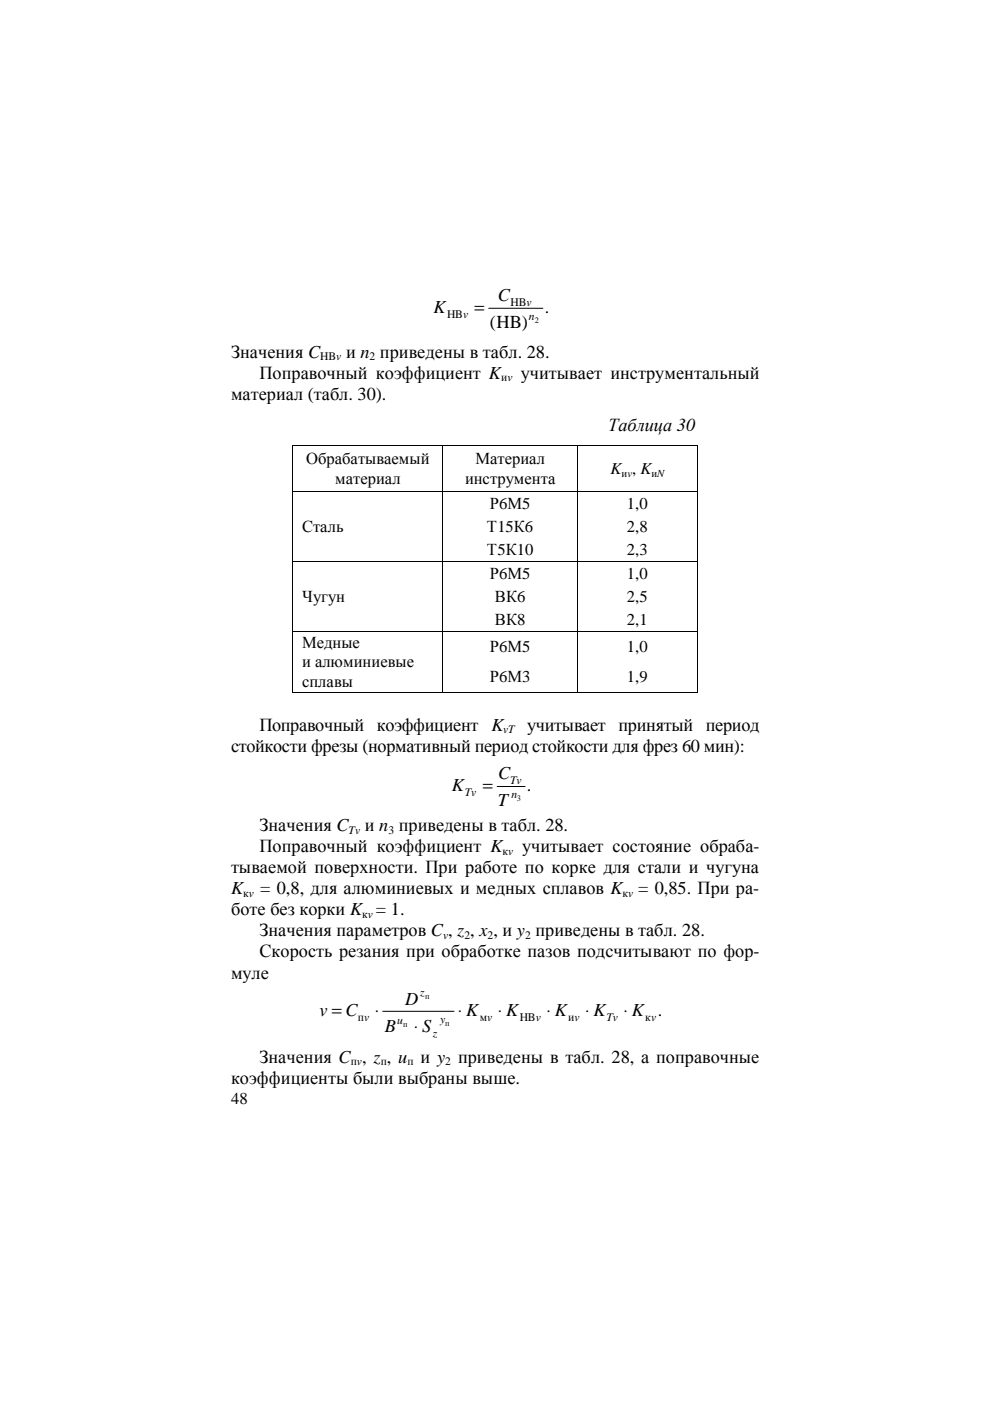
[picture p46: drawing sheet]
<svg xmlns="http://www.w3.org/2000/svg" width="210mm" height="297mm" viewBox="0 0 210 297" stroke-linecap="round" stroke-linejoin="round" font-family="sans-serif">
<defs><g id="words">
<g font-size="3.9">
<text x="105.5" y="63.9">C</text>
<text x="91.9" y="66.4">K</text>
<text x="100.6" y="66.4">=</text>
<text x="103.9" y="69.6">(HB)</text>
<text x="115.5" y="66.4">.</text>
<text x="49" y="75.9">Значения C</text>
<text x="73.4" y="75.9">и n приведены в табл. 28.</text>
<text x="55" y="80.3">Поправочный коэффициент K</text>
<text x="110.4" y="80.3">учитывает инструментальный</text>
<text x="49" y="84.8">материал (табл. 30).</text>
<text x="128.9" y="91.4">Таблица 30</text>
<text x="55" y="154.9">Поправочный</text>
<text x="79.9" y="154.9">коэффициент K</text>
<text x="111.8" y="154.9">учитывает</text>
<text x="131.1" y="154.9">принятый период</text>
<text x="49" y="159.4">стойкости фрезы (нормативный период стойкости для фрез 60 мин):</text>
<text x="95.8" y="167.7">K</text>
<text x="102.4" y="167.7">=</text>
<text x="105.6" y="165.2">C</text>
<text x="111.7" y="167.7">.</text>
<text x="105.5" y="171">T</text>
<text x="55" y="176.2">Значения C</text>
<text x="77.3" y="176.2">и n приведены в табл. 28.</text>
<text x="49" y="185.2">тываемой поверхности. При работе по корке для стали и чугуна</text>
<text x="55" y="180.7">Поправочный коэффициент K</text>
<text x="110.7" y="180.7">учитывает состояние обраба-</text>
<text x="49" y="189.6">K</text>
<text x="55.2" y="189.6">= 0,8, для алюминиевых и медных сплавов K</text>
<text x="135.3" y="189.6">= 0,85. При ра-</text>
<text x="49" y="194.1">боте без корки K = 1.</text>
<text x="55" y="198.5">Значения параметров C , z , x , и y приведены в табл. 28.</text>
<text x="55" y="203">Скорость резания при обработке пазов подсчитывают по фор-</text>
<text x="49" y="207.5">муле</text>
<text x="67.7" y="215.4">v = C</text>
<text x="79.5" y="215.4">⋅</text>
<text x="85.9" y="213">D</text>
<text x="97.1" y="215.4">⋅ K</text>
<text x="105.5" y="215.4">⋅ K</text>
<text x="115.9" y="215.4">⋅ K</text>
<text x="124.1" y="215.4">⋅ K</text>
<text x="132.2" y="215.4">⋅ K .</text>
<text x="81.6" y="218.8">B</text>
<text x="87.8" y="218.8">⋅ S</text>
<text x="55" y="225.3">Значения C , z , u</text>
<text x="89.2" y="225.3">и y приведены в табл. 28, а поправочные</text>
<text x="49" y="229.8">коэффициенты были выбраны выше.</text>
</g>
<g font-size="3.5">
<text x="64.9" y="98.5">Обрабатываемый</text>
<text x="100.8" y="98.5">Материал</text>
<text x="129.5" y="100.5">K , K</text>
<text x="71.1" y="102.5">материал</text>
<text x="98.6" y="102.5">инструмента</text>
<text x="103.8" y="107.9">Р6М5</text>
<text x="132.9" y="107.9">1,0</text>
<text x="64.1" y="112.7">Сталь</text>
<text x="103.3" y="112.8">Т15К6</text>
<text x="132.9" y="112.8">2,8</text>
<text x="103.3" y="117.7">Т5К10</text>
<text x="132.9" y="117.7">2,3</text>
<text x="103.8" y="122.7">Р6М5</text>
<text x="132.9" y="122.7">1,0</text>
<text x="64" y="127.6">Чугун</text>
<text x="104.9" y="127.6">ВК6</text>
<text x="132.9" y="127.6">2,5</text>
<text x="64.1" y="137.5">Медные</text>
<text x="104.9" y="132.5">ВК8</text>
<text x="132.9" y="132.5">2,1</text>
<text x="64.1" y="141.5">и алюминиевые</text>
<text x="103.8" y="138.2">Р6М5</text>
<text x="132.9" y="138.2">1,0</text>
<text x="64.1" y="145.6">сплавы</text>
<text x="103.8" y="144.7">Р6М3</text>
<text x="132.9" y="144.7">1,9</text>
<text x="49" y="234.1">48</text>
</g>
<g font-size="2.5">
<text x="108.2" y="64.9">HBv</text>
<text x="94.8" y="67.4">HBv</text>
<text x="112.1" y="67.8">n</text>
<text x="67.9" y="76.4">HBv</text>
<text x="78.4" y="76.4">2</text>
<text x="106.7" y="155.5">vT</text>
<text x="108.2" y="166.2">Tv</text>
<text x="98.6" y="168.7">Tv</text>
<text x="108.4" y="169.2">n</text>
<text x="73.9" y="176.8">Tv</text>
<text x="82.3" y="176.8">3</text>
<text x="93.9" y="199.1">v</text>
<text x="98.5" y="199.1">2</text>
<text x="103.4" y="199.1">2</text>
<text x="111.3" y="199.1">2</text>
<text x="89.1" y="211.2">z</text>
<text x="75.9" y="216.4">пv</text>
<text x="84.2" y="217">u</text>
<text x="91.8" y="219.8">z</text>
<text x="93.3" y="216.9">y</text>
<text x="101.7" y="216.4">мv</text>
<text x="110.2" y="216.4">HBv</text>
<text x="120.5" y="216.4">иv</text>
<text x="128.6" y="216.4">Tv</text>
<text x="136.8" y="216.4">кv</text>
<text x="94.4" y="225.9">2</text>
</g>
<g font-size="2.4">
<text x="106.3" y="80.9">иv</text>
<text x="106.6" y="181.2">кv</text>
<text x="51.6" y="190.2">кv</text>
<text x="132" y="190.2">кv</text>
<text x="76.8" y="194.6">кv</text>
<text x="74.4" y="225.9">пv</text>
<text x="80.7" y="225.9">п</text>
<text x="86.4" y="225.9">п</text>
</g>
<g font-size="2.3">
<text x="131.8" y="101">иv</text>
<text x="138.1" y="101">иN</text>
</g>
<g font-size="1.8">
<text x="113.4" y="68.4">2</text>
<text x="109.6" y="169.8">3</text>
<text x="90.1" y="211.8">п</text>
<text x="85.5" y="217.7">п</text>
<text x="94.4" y="217.5">п</text>
</g>
</g></defs>
<g fill="none" stroke="#000" stroke-width=".21">
<path d="M103.6 65.4h11.5M62.1 94.6v9.5M62.2 94.5h31.6M93.9 94.6v9.5M93.9 94.5h28.4M122.4 94.6v9.5M122.5 94.5h25.2M147.8 94.6v9.5M62.1 104.3v4.8M62.1 109.2v4.8M62.1 114.2v4.8M62.1 119.1v4.8"/>
<path d="M62.2 104.2h31.6M62.2 119h31.6M93.9 104.3v4.8M93.9 109.2v4.8M93.9 114.2v4.8M93.9 119.1v4.8M93.9 104.2h28.4M93.9 119h28.4M122.4 104.3v4.8M122.4 109.2v4.8M122.4 114.2v4.8M122.4 119.1v4.8"/>
<path d="M122.5 104.2h25.2M122.5 119h25.2M147.8 104.3v4.8M147.8 109.2v4.8M147.8 114.2v4.8M147.8 119.1v4.8M62.1 124v4.8M62.1 129v4.7M62.1 133.9v6.3M62.2 133.8h31.6M93.9 124v4.8M93.9 129v4.7"/>
<path d="M93.9 133.9v6.3M93.9 133.8h28.4M122.4 124v4.8M122.4 129v4.7M122.4 133.9v6.3M122.5 133.8h25.2M147.8 124v4.8M147.8 129v4.7M147.8 133.9v6.3M62.1 140.4v6.4M62.2 146.9h31.6M93.9 140.4v6.4"/>
<path d="M93.9 146.9h28.4M122.4 140.4v6.4M122.5 146.9h25.2M147.8 140.4v6.4M105.4 166.8h5.9M81.2 214.4h15.1"/>
</g>
<g fill="#000">
<path d="M62 94.4h.2v.2h-.2zM93.8 94.4h.1v.2h-.1zM122.3 94.4h.2v.2h-.2zM147.7 94.4h.2v.2h-.2zM62 104.1h.2v.2h-.2zM62 109.1h.2v.1h-.2zM62 114h.2v.2h-.2zM62 119h.2v.1h-.2zM93.8 104.1h.1v.2h-.1zM93.8 109.1h.1v.1h-.1zM93.8 114h.1v.2h-.1zM93.8 119h.1v.1h-.1z"/>
<path d="M122.3 104.1h.2v.2h-.2zM122.3 109.1h.2v.1h-.2zM122.3 114h.2v.2h-.2zM122.3 119h.2v.1h-.2zM147.7 104.1h.2v.2h-.2zM147.7 109.1h.2v.1h-.2zM147.7 114h.2v.2h-.2zM147.7 119h.2v.1h-.2zM62 123.9h.2v.1h-.2zM62 128.8h.2v.2h-.2zM62 133.7h.2v.2h-.2zM93.8 123.9h.1v.1h-.1z"/>
<path d="M93.8 128.8h.1v.2h-.1zM93.8 133.7h.1v.2h-.1zM122.3 123.9h.2v.1h-.2zM122.3 128.8h.2v.2h-.2zM122.3 133.7h.2v.2h-.2zM147.7 123.9h.2v.1h-.2zM147.7 128.8h.2v.2h-.2zM147.7 133.7h.2v.2h-.2zM62 140.2h.2v.2h-.2zM62 146.8h.2v.2h-.2zM93.8 140.2h.1v.2h-.1zM93.8 146.8h.1v.2h-.1z"/>
<path d="M122.3 140.2h.2v.2h-.2zM122.3 146.8h.2v.2h-.2zM147.7 140.2h.2v.2h-.2zM147.7 146.8h.2v.2h-.2z"/>
</g>
<use href="#words"/>
</svg>
